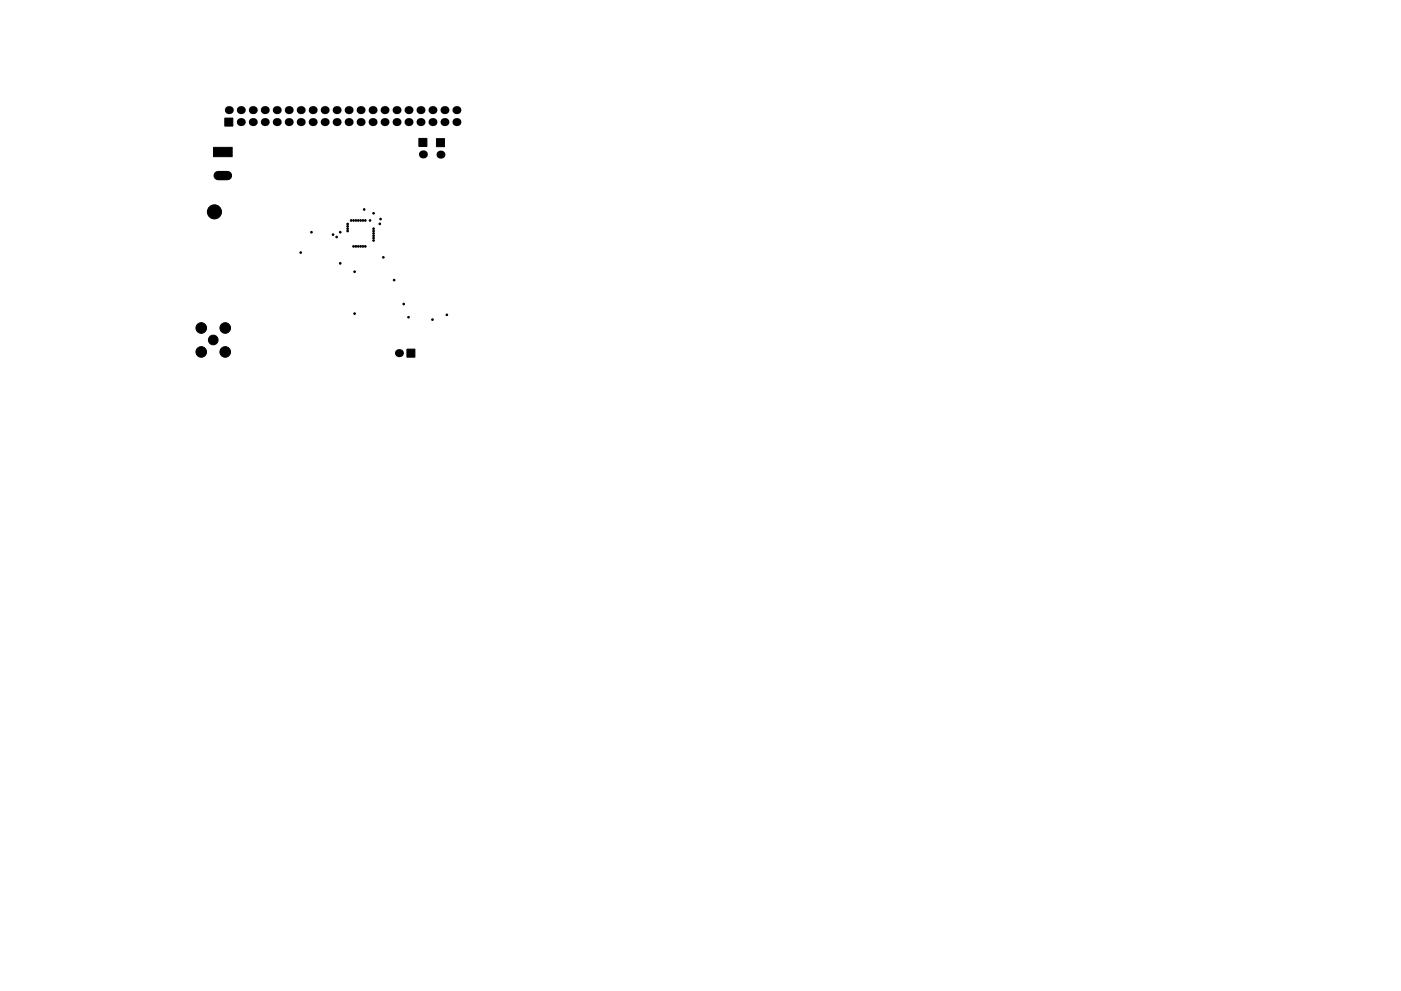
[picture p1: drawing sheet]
<svg xmlns="http://www.w3.org/2000/svg" width="297mm" height="210mm" viewBox="0 0 297 210" stroke-linecap="round" stroke-linejoin="round" font-family="sans-serif">
<g fill="#000" stroke="#000" stroke-width=".21">
<path d="M45.3 31.3h3.9v1.9h-3.9zM47.7 25.1h1.7v1.7h-1.7zM88.8 29.4h1.7v1.7h-1.7zM92.5 29.4h1.7v1.7h-1.7zM86.3 74.1h1.7v1.7h-1.7z"/>
<circle cx="45.5" cy="45" r="1.5"/>
<circle cx="63.8" cy="53.6" r=".17"/>
<circle cx="66" cy="49.3" r=".17"/>
<circle cx="70.6" cy="49.8" r=".17"/>
<circle cx="71.4" cy="50.3" r=".17"/>
<circle cx="72.1" cy="49.3" r=".17"/>
<circle cx="72.1" cy="55.9" r=".17"/>
<circle cx="73.7" cy="48" r=".17"/>
<circle cx="73.7" cy="49" r=".17"/>
<circle cx="73.7" cy="48.5" r=".17"/>
<circle cx="73.7" cy="47.5" r=".17"/>
<circle cx="74.5" cy="46.8" r=".17"/>
<circle cx="75" cy="52.3" r=".17"/>
<circle cx="75" cy="46.8" r=".17"/>
<circle cx="75.2" cy="57.7" r=".17"/>
<circle cx="75.5" cy="52.3" r=".17"/>
<circle cx="75.5" cy="46.8" r=".17"/>
<circle cx="76" cy="52.3" r=".17"/>
<circle cx="76" cy="46.8" r=".17"/>
<circle cx="76.5" cy="52.3" r=".17"/>
<circle cx="76.5" cy="46.8" r=".17"/>
<circle cx="77" cy="52.3" r=".17"/>
<circle cx="77" cy="46.8" r=".17"/>
<circle cx="77.2" cy="44.4" r=".17"/>
<circle cx="77.5" cy="52.3" r=".17"/>
<circle cx="77.5" cy="46.8" r=".17"/>
<circle cx="78.5" cy="46.8" r=".17"/>
<circle cx="79.2" cy="49" r=".17"/>
<circle cx="79.2" cy="50" r=".17"/>
<circle cx="79.2" cy="51" r=".17"/>
<circle cx="79.2" cy="49.5" r=".17"/>
<circle cx="79.2" cy="50.5" r=".17"/>
<circle cx="79.2" cy="48.5" r=".17"/>
<circle cx="79.2" cy="45.3" r=".17"/>
<circle cx="80.5" cy="47.5" r=".17"/>
<circle cx="80.7" cy="46.5" r=".17"/>
<circle cx="81.3" cy="54.6" r=".17"/>
<circle cx="83.6" cy="59.4" r=".17"/>
<circle cx="42.7" cy="74.7" r="1.12"/>
<circle cx="42.7" cy="69.6" r="1.12"/>
<circle cx="45.2" cy="72.1" r="1.02"/>
<circle cx="47.8" cy="69.6" r="1.12"/>
<circle cx="47.8" cy="74.7" r="1.12"/>
<circle cx="75.2" cy="66.5" r=".17"/>
<circle cx="85.6" cy="64.5" r=".17"/>
<circle cx="86.6" cy="67.3" r=".17"/>
<circle cx="91.7" cy="67.8" r=".17"/>
<circle cx="94.7" cy="66.8" r=".17"/>
</g>
<g fill="#000">
<circle cx="48.5" cy="23.4" r=".85"/>
<circle cx="51.1" cy="25.9" r=".85"/>
<circle cx="51.1" cy="23.4" r=".85"/>
<circle cx="53.6" cy="25.9" r=".85"/>
<circle cx="53.6" cy="23.4" r=".85"/>
<circle cx="56.1" cy="25.9" r=".85"/>
<circle cx="56.1" cy="23.4" r=".85"/>
<circle cx="58.7" cy="25.9" r=".85"/>
<circle cx="58.7" cy="23.4" r=".85"/>
<circle cx="61.2" cy="25.9" r=".85"/>
<circle cx="61.2" cy="23.4" r=".85"/>
<circle cx="63.8" cy="25.9" r=".85"/>
<circle cx="63.8" cy="23.4" r=".85"/>
<circle cx="66.3" cy="23.4" r=".85"/>
<circle cx="66.3" cy="25.9" r=".85"/>
<circle cx="68.8" cy="25.9" r=".85"/>
<circle cx="68.8" cy="23.4" r=".85"/>
<circle cx="71.4" cy="25.9" r=".85"/>
<circle cx="71.4" cy="23.4" r=".85"/>
<circle cx="73.9" cy="25.9" r=".85"/>
<circle cx="73.9" cy="23.4" r=".85"/>
<circle cx="76.5" cy="23.4" r=".85"/>
<circle cx="76.5" cy="25.9" r=".85"/>
<circle cx="79" cy="23.4" r=".85"/>
<circle cx="79" cy="25.9" r=".85"/>
<circle cx="81.5" cy="23.4" r=".85"/>
<circle cx="81.5" cy="25.9" r=".85"/>
<circle cx="84.1" cy="25.9" r=".85"/>
<circle cx="84.1" cy="23.4" r=".85"/>
<circle cx="86.6" cy="25.9" r=".85"/>
<circle cx="86.6" cy="23.4" r=".85"/>
<circle cx="89.2" cy="25.9" r=".85"/>
<circle cx="89.2" cy="23.4" r=".85"/>
<circle cx="89.7" cy="32.8" r=".85"/>
<circle cx="91.7" cy="23.4" r=".85"/>
<circle cx="91.7" cy="25.9" r=".85"/>
<circle cx="93.4" cy="32.8" r=".85"/>
<circle cx="94.2" cy="25.9" r=".85"/>
<circle cx="94.2" cy="23.4" r=".85"/>
<circle cx="96.8" cy="23.4" r=".85"/>
<circle cx="96.8" cy="25.9" r=".85"/>
<circle cx="84.6" cy="74.9" r=".85"/>
</g>
<path d="M46.3 37.3h1.9" fill="none" stroke="#000" stroke-width="2"/>
</svg>
